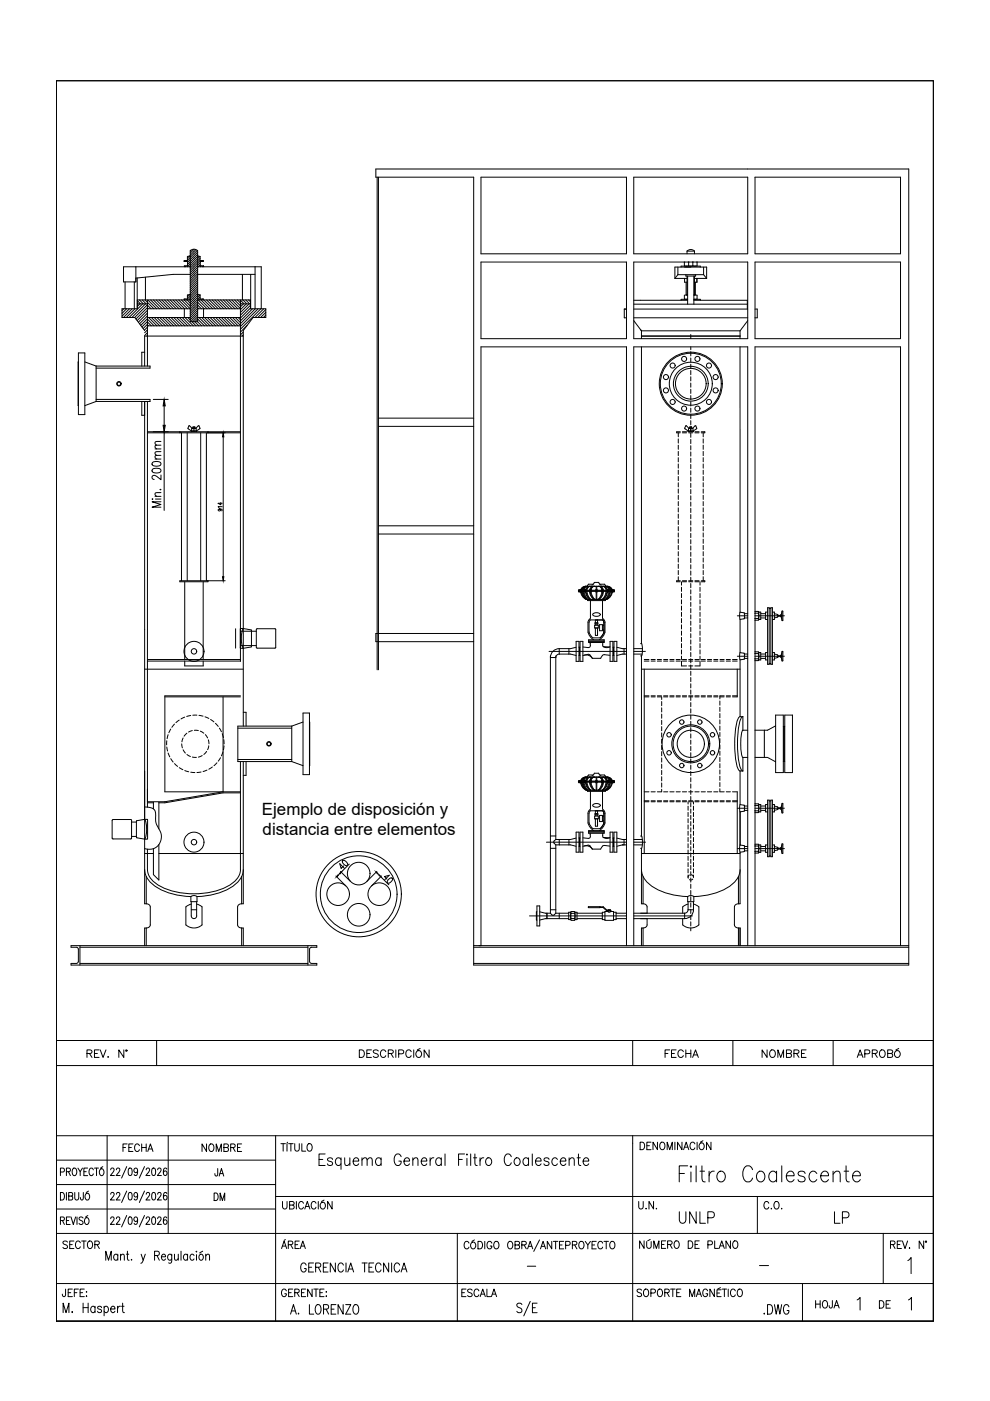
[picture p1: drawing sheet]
<svg xmlns="http://www.w3.org/2000/svg" width="210mm" height="297mm" viewBox="0 0 210 297" stroke-linecap="round" stroke-linejoin="round" font-family="sans-serif">
<defs><g id="words">
<g font-size="3.6">
<text x="55.5" y="172.7">Ejemplo de disposición y</text>
<text x="55.7" y="177">distancia entre elementos</text>
</g>
</g></defs>
<!-- layer: Equipo -->
<g fill="none" stroke="#000" stroke-width=".21">
<path d="M12 17.1h185.9v263h-185.9zM26.5 59.8v5.7M28.5 59.8v5.7M28.8 56.6v3.2h-2.6v-3.2h14.1M29.1 58.9v6.6h-3.2v1.8h2.7M30.8 58.8v4.8M39.2 55.2l-.2 .2M39.5 56.4l-.2 .2M39.7 55.2l-.2 .2M40.1 54.3l-.4 .4M40.2 54.3h.1zM40.2 54.3l-.5 .1v.8h-.7v.2h.8v1h-.7v.2"/>
<path d="M40.3 53.2l.8-.4 .8 .4v15h-1.6zM40.3 58.2h-3.6l-7.9 .8M40.5 53l-.2 .2M41.2 52.8l-.9 .9M41.5 52.9l-1.2 1.2M41.8 53.1l-2.1 2.1M41.9 53.5l-2.1 2.1M41.9 53.9l-2.1 2.2M41.9 58l-1.6 1.6M41.9 58.5l-1.6 1.6M41.9 58.9l-1.6 1.6M41.9 59.4l-1.6 1.6"/>
<path d="M41.9 59.9l-1.6 1.5M41.9 56.7l-1.6 1.5M41.9 57.1l-1.6 1.6M41.9 57.6l-1.6 1.5M41.9 56.6h13.5v8.9M41.9 58.2h12.2M42 54.3h.1M42 54.3l-2.3 2.3M42 54.3l.4 .1M42.4 54.4l-2.2 2.2M42.4 54.8l-2.1 2.1M42.4 55.2l-2.1 2.1"/>
<path d="M42.4 55.2h.7v.2h-.6v1h.7M42.4 54.4v.8M42.5 55.7l-2.2 2.1M42.5 56.1l-.5 .5M42.7 56.4l-.2 .2M42.9 55.2l-.2 .2M43.1 56.4l-.2 .2M43.2 56.4v.2M51.4 58.2v5.4M53.1 58.2v7.3M54.1 56.6v8.9M143.1 59v-2.4h6.7v2.4"/>
<path d="M143.1 59h2.6M143.7 58.2h5.5M143.7 58.2l-.6 .8M143.7 56.6v1.6M144.4 56.6v-.2h4.1v.2M145.1 59v.8h.6M145.2 55.6l-.1 .8h.5h.4l-.1-.8M145.4 58.2v.3h2.1v-.3M145.5 59.8v2.7M145.7 53.2v.6M145.7 58.5v4M145.7 53.2h1.5"/>
<path d="M145.7 53.2l.8-.3 .8 .3M145.8 58.5v6M146 56.4h.9M146.1 55.6h-.1M146.8 55.6h.1M146.9 55.6v.8M147 55.6h-.1M147.1 58.5v6M147.2 53.2v.6M147.2 58.5v4M147.2 59h2.6M147.4 59.8v2.7"/>
<path d="M147.7 55.6l.1 .8h-.9M147.8 59v.8h-.6M149.2 58.2l.6 .8M149.2 56.6v1.6M16.6 74.8h1.4v13.1h-1.4zM16.6 76.7v9.3M18 76.7l2.4 .9M20.4 77.6h11.4v.4h-11.4M20.4 77.6v7.5M26.3 65.5l-.4 .3M26.8 65.5l-.9 .9M27.4 65.5l-1.5 1.5"/>
<path d="M28 65.5l-1.8 1.8M28.6 67.3l2.1 2.8M28.6 65.5l-1.8 1.8M29.1 63.8l.7 .6M29.1 64.3l.1 .1M29.1 63.6h11.2M29.1 64.4h2.2M29.6 63.6l.8 .8M29.7 64.4l-.6 .6M30.2 63.6l.8 .8M30.3 64.4l-2.9 2.9M30.7 74.7h-.6v2.9"/>
<path d="M30.8 63.6l1.8 1.9M30.8 64.4l-2.8 2.9M31.3 63.7v13.9M31.3 64.6l-2.7 2.7M31.3 65.2l-2.5 2.4M31.3 65.8l-2.2 2.2M31.3 66.4l-2 1.9M31.3 67l-1.7 1.7M31.3 67.6l-1.5 1.4M31.3 68.2l-1.2 1.1M31.3 68.8l-1 .9M31.3 69.3l-.7 .7"/>
<path d="M31.3 69.9l-.6 .6M31.3 70.5l-.6 .6M31.3 71.1l-.2 .2M31.3 64.7l.7 .8M31.3 65.3l.1 .2M31.3 67.7l1.4 1.4M31.3 68.3l.8 .8M31.3 68.9l.2 .2M31.3 67.3h9M31.3 69.1h19.7M31.3 63.6l1.9 1.9M31.5 67.3l1.8 1.8"/>
<path d="M31.9 63.6l1.9 1.9M32.1 67.3l1.8 1.8M32.5 63.6l1.9 1.9M32.7 67.3l1.8 1.8M33.1 63.6l1.9 1.9M33.3 67.3l1.8 1.8M33.7 63.6l1.9 1.9M33.9 67.3l1.8 1.8M34.3 63.6l1.9 1.9M34.5 67.3l1.7 1.8M34.9 63.6l1.9 1.9M35.1 67.3l1.7 1.8"/>
<path d="M35.5 63.6l1.9 1.9M35.7 67.3l1.7 1.8M36.1 63.6l1.9 1.9M36.3 67.3l1.7 1.8M36.7 63.6l1.9 1.9M36.8 67.3l1.8 1.8M37.3 63.6l1.8 1.9M37.4 67.3l1.8 1.8M37.9 63.6l1.8 1.9M38 67.3l1.8 1.8M38.5 63.6l1.8 1.9h-9M38.6 67.3l1.8 1.8"/>
<path d="M39.1 63.6l1.2 1.3M39.1 65.5v1.8M39.2 67.3l1.8 1.8M39.3 63.4l-.2 .2M39.7 63.6l.6 .7M40.2 62.5h.1zM40.2 62.5h-.5v.9h-.7v.2M40.2 62.5l-.5 .4M40.7 68.2l.9 .9M41.3 68.2l.9 .9M41.3 68.2l.6-.6 1.5 1.5M41.9 68.2l.9 .9"/>
<path d="M41.9 60.3l-1.6 1.6M41.9 61.2l-2.4 2.4M41.9 61.7l-1.9 1.9M41.9 62.1l-1.6 1.6-.1-.1M41.9 64.9l-1.6 1.5M41.9 65.3l-1.6 1.6M41.9 65.8l-1.6 1.6M41.9 66.2l-1.6 1.6-.5-.5M41.9 66.7l-1.5 1.5M41.9 67.2l-1 1M41.9 63.6h11.2v1.9h3.3v1.8h-2.7l-2.1 2.8v83.9M41.9 64.1l1.4 1.4"/>
<path d="M41.9 64.7l.8 .8M41.9 65.3l.2 .2M41.9 60.8l-1.6 1.5M41.9 64l-1.6 1.5M41.9 64.4l-1.6 1.6M41.9 68.1l-.1 .1M41.9 67.3h9.1M41.9 65.5h9.1M42 62.5h.1M42 62.5h.4M42 63.6l1.9 1.9M42 62.5l-1.7 1.7"/>
<path d="M42.2 67.3l1.7 1.8M42.4 63l-2.1 2.1M42.5 63.4l-.2 .2M42.6 63.6l1.9 1.9M42.8 67.3l1.7 1.8M42.9 63.4l-.2 .2M43.1 63.6v-.2h-.7v-.9l-2.1 2.1M43.2 65.5v1.8M43.2 63.6l1.9 1.9M43.4 67.3l1.7 1.8M43.8 63.6l1.9 1.9M44 67.3l1.7 1.8"/>
<path d="M44.4 63.6l1.9 1.9M44.6 67.3l1.7 1.8M45 63.6l1.9 1.9M45.1 67.3l1.8 1.8M45.6 63.6l1.9 1.9M45.7 67.3l1.8 1.8M46.2 63.6l1.8 1.9M46.3 67.3l1.8 1.8M46.8 63.6l1.8 1.9M46.9 67.3l1.8 1.8M47.4 63.6l1.8 1.9M47.5 67.3l1.8 1.8"/>
<path d="M48 63.6l1.8 1.9M48.1 67.3l1.8 1.8M48.6 63.6l1.8 1.9M48.7 67.3l1.8 1.8M49.1 63.6l1.9 1.8M49.3 67.3l1.7 1.7M49.7 63.6l1.3 1.2M49.9 67.3l1.1 1.1M50.3 63.6l.9 .8M50.5 67.3l.5 .5M50.9 63.6l.8 .8M51 63.7v76.5"/>
<path d="M51 64.4h2.1M51 64.4v.1M51.5 63.6l.8 .8M51.6 70.4l-.6 .6M51.6 71l-.3 .3M51.6 71.3h-20.9v6.3M51.6 64.4l-.6 .7M52.1 63.6l.8 .8M52.2 64.4l-1.2 1.3M52.4 69l-1.4 1.4M52.7 63.6l.4 .4M52.8 64.4l-1.8 1.8"/>
<path d="M53.1 65.3l-2.1 2.1M53.1 64.7l-2.1 2.1M53.5 65.5l-2.5 2.5M54.1 65.5l-3.1 3.1M54.7 65.5l-3.7 3.7M55.3 65.5l-4.3 4.3M55.9 65.5l-1.8 1.8M56.4 65.6l-1.7 1.7M56.4 66.2l-1.1 1.1M56.4 66.8l-.6 .5M132.8 65.5h-.4v1.9h.4M134.4 67.4h24.1"/>
<path d="M134.4 63.7h11.4M134.4 65.5h24.1M134.4 64.5h24.1M134.4 68l1.6 2.1M135.8 69.9l.2 .2M136 70.1v1.7M136 73.5v63M136 71.3h20.9M136 70.1h20.9M145.6 62.5l.2 .1zM145.6 62.5l-.5 .1v.8h.7l-1.4 .1v.2M146.5 70.9v.9"/>
<path d="M146.5 73.5v.6M146.5 74.6v.9M146.5 75.9v.9M146.5 77.2v.9M146.5 78.6v.8M146.5 79.9v.9M147.1 63.7h11.4v1.8M147.1 63.5h1.4v.2M147.1 62.5h.2M147.4 62.5l-.3 .1M147.4 62.5l.4 .1v.8h-.7M156.9 73.5v56.3l.9 .2v1.2l-.9 .1v7.1l.9 .2v1.1l-.9 .2v12.1"/>
<path d="M156.9 71.3v.5M156.9 70.1v1.2M158.5 68l-1.6 2.1M160.1 65.5h.5v1.9h-.5M20.4 84.7h11.4v.4h-11.4M20.4 85.1l-2.4 .9M30.1 85.1v2.9h.6M30.7 85.1v106.5h.3M31.3 85.1v86.1M31.3 91.8h19.7M31.3 91.5h19.7M32.3 99.5l.7-.2a.8 .8 0 0 1 1.1 .6 1.24 1.24 0 0 1-1.9 0z"/>
<path d="M32.3 98.1l.7-.3a.82 .82 0 0 1 1.1 .6 1.24 1.24 0 0 1-1.9 0zM32.5 84.7h3.2M32.9 97.3h1.2M32.9 95.2h1.2M34.1 96.5l-1.1 .1-.1 .4 .3 .3M34.1 95.8h-1.1l-.1 .4 .3 .3M34.1 94.4l-1.1 .1-.1 .3 .3 .4M34.1 93.6l-1.1 .1-.1 .3 .3 .4M34.8 86.1v4.1M34.8 91.5v16.7M38.1 91.5v.3M38.5 91.8v31.3"/>
<path d="M39.7 91.8v31.3M39.9 90.9l.7 .5M40.5 91.5v-.1h1.2v.1M40.6 91.4h.5M40.8 90.9l-.7-.6-.2 .6M40.9 90.6h.4M40.9 90.6v.3M41 90.6v.3M41.1 90.9h.5v.5M41.1 90.9v.5M41.1 90.9h-.5v.5M41.3 90.6v.3"/>
<path d="M41.3 90.6l.1 .3h-.5M41.5 90.9l.7-.6 .2 .5-.8 .6M41.6 91.4h-.5M42.6 91.8v31.3M43.8 91.8v31.3M44.1 91.5v.3M47.3 92.6v29.7M143.8 91.8v.8M143.8 93.1v.8M143.8 94.4v.9M143.8 95.7v.9M143.8 97v.9"/>
<path d="M143.8 98.4v.9M143.8 99.7v.9M144.2 91.5h-.7v.3h.7M144.7 91.8h.9M144.7 91.5h.9M145.9 91.5v-.1h1.1v.1M146 91.4v-.5h.3h.6v.5M146 91.4h.5M146 91.8h.9M146 91.5h.9M146.1 90.9l-.7-.6-.2 .6 .8 .5M146.2 90.6h.5"/>
<path d="M146.2 90.6v.3M146.3 90.6v.3M146.5 91.4h.4M146.5 81.2v.9M146.5 82.5v.9M146.5 83.9v.9M146.5 85.2v.9M146.5 86.5v.9M146.5 87.8v.9M146.5 89.2v.9M146.5 90.5v.9M146.5 91.8v.9"/>
<path d="M146.5 93.2v.9M146.5 94.5v.9M146.5 95.8v.9M146.5 97.2v.8M146.5 98.5v.9M146.5 99.8v.9M146.6 90.6v.3M146.7 90.6v.3h-.5M146.8 90.9l.7-.6 .2 .6-.8 .5M147.3 91.8h.9M147.3 91.5h.9M148.7 91.5h.7v.3h-.7"/>
<path d="M149.1 91.8v.8M149.1 93.1v.8M149.1 94.4v.9M149.1 95.7v.9M149.1 97v.9M149.1 98.4v.9M149.1 99.7v.9M32.2 105.8h.2zM32.9 105.2h1.2M33 105.8h1.1M33.9 103.8h.2zM34.1 106.4h-1.9l1.9 .6-1.9 .5h1.9"/>
<path d="M34.1 104.4l-1.1 .1-.1 .4 .3 .3M34.1 100.7v1l-.9-.7-.6-.2-.4 .3v.3l.5 .2M46.5 107.9l.2 .1a.23 .23 0 0 1-.2 .3 .23 .23 0 0 1-.1-.4h.5l.2 .2-.1 .2M46.8 106.5v.5l-.6-.3h.9M47.1 107.4h-.9l.2 .2M143.8 101v.9M143.8 102.3v.9M143.8 103.7v.9M143.8 105v.9M143.8 106.3v.9M143.8 107.7v.8M143.8 109v.9"/>
<path d="M143.8 110.3v.9M143.8 111.7v.8M143.8 113v.9M143.8 114.3v.9M143.8 115.6v.9M143.8 117v.9M143.8 118.3v.9M143.8 119.6v.9M146.5 101.1v.9M146.5 102.5v.9M146.5 103.8v.9M146.5 105.1v.9"/>
<path d="M146.5 106.4v.9M146.5 107.8v.9M146.5 109.1v.9M146.5 110.4v.9M146.5 111.8v.8M146.5 113.1v.9M146.5 114.4v.9M146.5 115.7v.9M146.5 117.1v.9M146.5 118.4v.9M146.5 119.7v.9M149.1 101v.9"/>
<path d="M149.1 102.3v.9M149.1 103.7v.9M149.1 105v.9M149.1 106.3v.9M149.1 107.7v.8M149.1 109v.9M149.1 110.3v.9M149.1 111.7v.8M149.1 113v.9M149.1 114.3v.9M149.1 115.6v.9M149.1 117v.9"/>
<path d="M149.1 118.3v.9M149.1 119.6v.9M31.3 139.8h19.7M39.2 123.3v16.5M43.1 123.3v16.5M44.1 123.1v.2h-6v-.2h9.6M49.9 133.3v4.1M51 136.9h3.3M51 133.8h3.3M51.6 133.3l-.6 .1-.1 4 .7 .1M51.6 133.3l1.6 .2M51.6 133.3a5.5 5.5 0 0 0 0 4.1"/>
<path d="M53.2 133.5l.1 3.6-1.7 .4M54.4 133.3h4v4.1h-4zM116.4 138.1h16.4M116.7 139.1v54.5M117.8 139.1v38.9M118.6 138.7h2.4l1.1 .3M118.6 137.5v1.2M118.6 137.5a1.88 1.88 0 0 0-1.9 1.9h1.1a.74 .74 0 0 1 .8-.7M120.6 137.5v1.2M122.1 136h.7v4.2h-.7zM122.1 137.2l-1.1 .3h-2.4M122.6 125.1h7.7v.3h-7.7z"/>
<path d="M122.6 125.3h7.7M122.7 125.4v.1h.3v-.1M122.7 125.1v-.1h.3v.1M122.8 137.2h.2M122.8 139h.2M122.9 137.2v1.8M123 136h.6v4.2h-.6zM123.1 125.4a2.17 2.17 0 0 0 1.1 1.7h4.5a2.15 2.15 0 0 0 1.2-1.7M123.1 125.4v.1h.3M123.2 125.5l.5 1.1 .7 .5M123.4 125h-.3v.1M123.4 125v.1"/>
<path d="M123.4 125.4v.1M123.4 125.5l.4 1.1 .6 .5M123.5 125.4a1.95 1.95 0 0 0 1 1.7M123.6 139l1.2-.3 .8 .9M123.7 125.4a1.95 1.95 0 0 0 .9 1.7l-.6-.9-.2-.7M123.8 125h.3v.1M123.8 125v.1M123.8 125.4v.1M123.8 125l.2-.4 .5-.3-.7 .2-.3 .6M123.9 138.9a1.55 1.55 0 0 1 1.7 .7M124 124.3h4.9M124.1 125.4v.1h-.3"/>
<path d="M124.1 125.4a1.95 1.95 0 0 0 1 1.7M124.2 125.1l.3-.6 .6-.2a.89 .89 0 0 0-.7 .8M124.2 124.3l-.5 .3-.3 .4M124.2 124.3a1.09 1.09 0 0 0-1.1 .8M124.4 124.3a1.08 1.08 0 0 0-1.2 .7M124.5 125.4l.1 .7 .6 1a1.94 1.94 0 0 1-.9-1.7M124.6 127.1v.2h3.8v-.2M124.6 124.3l-.6 .2-.3 .6M124.8 135.6h3.3v.3h-3.3zM124.8 136h3.3v.2h-3.3zM124.9 134l.3 .7 .5 .5h1.5l.5-.5 .4-.7M124.9 134v-2l.3-.6h2.6l.2 .6v2"/>
<path d="M125 125.4a1.95 1.95 0 0 0 1 1.7M125.1 125.4v.1h.3v-.1M125.1 125.1v-.1h.3v.1M125.1 136.2l.1 .6a.41 .41 0 0 1-.5 .5l-1.1-.1M125.2 127.3v3.7l-.5 .7v2.3l.3 .8 .9 .8M125.2 124.3l-.6 .2-.3 .6M125.3 125.5l.4 1 .4 .6-.8-.9-.1-.7M125.5 124.1l.5-.6h.9l.6 .6M125.7 130.1l.5-.2h.6l.5 .4a1.04 1.04 0 0 1-1.6 0zM125.8 123.9h-1l-.2 .4h3.8l-.2-.4h-1.1M126 124.3l-.5 .3-.2 .4M126 124.3l-.7 .2-.3 .6"/>
<path d="M126.1 132.6h.8v.5h-.8zM126.1 124.3a.89 .89 0 0 0-.9 .7M126.1 132.1h.7v.2h-.7zM126.2 133.1v1.6h.5v-1.6M126.2 131.4v.7M126.3 132.3v.3M126.3 125.4v.1h.3v-.1M126.3 125.1v-.1l.3 .1M126.4 124.3v.7M126.4 125.5v1.6M126.5 124.3v.7M126.5 125.5v1.6"/>
<path d="M126.6 132.3v.3M126.7 131.4v.7M126.8 124.3a.89 .89 0 0 1 1 .7M127.1 132.4h.6v1.3h-.6zM127.6 125.4v.1h.2M127.6 125l-.2-.4-.4-.3 .6 .2 .3 .6M127.6 125.5l-.2 .7-.5 .9 .7-.9 .2-.7M127.7 124.3l.7 .2 .3 .6M127.7 133.5l.3 .2M127.7 127.3v3.7l.5 .7 .1 2.3-.4 .8-.8 .8M127.8 136.7v.2a1.06 1.06 0 0 0 1.4 .3M127.8 136.2v.5"/>
<path d="M127.8 125v.1M127.8 125.4v.1M127.8 125h-.2v.1M127.9 137.1l1.3 .1M127.9 125.4a1.95 1.95 0 0 1-.9 1.7M128 132.5l-.3 .2M128.3 124.3l.7 .2 .3 .6M128.5 125.4l-.2 .7-.6 1a1.94 1.94 0 0 0 1-1.7M128.6 124.3a1.08 1.08 0 0 1 1.1 .7M128.7 124.3a1.09 1.09 0 0 1 1.2 .8M128.7 124.3l.5 .3 .4 .4M128.8 125.1l-.3-.6-.7-.2a.89 .89 0 0 1 .7 .8"/>
<path d="M128.8 125.4a1.95 1.95 0 0 1-1 1.7M128.8 125.4v.1h.3M129.1 125h-.3v.1M129.1 125v.1M129.1 125.4v.1M129.1 125l-.2-.4-.4-.3 .6 .2 .3 .6M129.3 125.4a1.95 1.95 0 0 1-1 1.7l.6-.9 .2-.7M129.3 138.9l-1.4-.1-.5 .8h-1.8M129.3 136h.6v4.2h-.6zM129.3 137.1l-.1 .1M129.4 125.4a1.95 1.95 0 0 1-.9 1.7M129.6 125.4v.1h.2v-.1"/>
<path d="M129.6 125h.2v.1M129.6 125v.1M129.7 125.5l-.5 1.1-.6 .5M129.9 125.4v.1h.3v-.1M129.9 125.1v-.1h.3v.1M129.9 137.2h.3M129.9 139h.3M130.1 137.2v1.8M130.2 136h.6v4.2h-.6zM130.8 137.2l1.2 .3h.8M132.3 137.5v1.2M132.8 138.7h-.8l-1.2 .3"/>
<path d="M134.4 138.1h2.4M134.4 137.5h1.8M134.4 138.7h1.7M135.8 139.1h.2M135.8 136.5h.2M136 139.1v38.2M136 136.4a4.2 4.2 0 0 1 0 2.7M136.6 139.8h1M138 139.8h.9M139.4 139.8h.9M140.7 139.8h.9M142 139.8h.9"/>
<path d="M143.4 139.8h.8M143.8 121v.8M143.8 122.3v.8M144.2 123.1h-.7v.2h.7M144.5 123.3v.8M144.5 124.5v.9M144.5 125.8v.9M144.5 127.2v.8M144.5 128.5v.9M144.5 129.8v.9M144.5 131.1v.9M144.5 132.5v.9"/>
<path d="M144.5 133.8v.9M144.5 135.1v.9M144.5 136.5v.8M144.5 137.8v.9M144.5 139.1v.7M144.7 139.8h.9M144.7 123.3h.9M144.7 123.1h.9M146 139.8h.9M146 123.3h.9M146 123.1h.9M146.5 121.1v.8"/>
<path d="M146.5 122.4v.9M146.5 123.7v.9M146.5 125v.9M146.5 126.4v.9M146.5 127.7v.9M146.5 129v.9M146.5 130.4v.8M146.5 131.7v.9M146.5 133v.9M146.5 134.3v.9M146.5 135.7v.9M146.5 137v.9"/>
<path d="M146.5 138.3v.9M146.5 139.7v.8M147.3 139.8h.9M147.3 123.3h.9M147.3 123.1h.9M148.4 123.3v.8M148.4 124.5v.9M148.4 125.8v.9M148.4 127.2v.8M148.4 128.5v.9M148.4 129.8v.9M148.4 131.1v.9"/>
<path d="M148.4 132.5v.9M148.4 133.8v.9M148.4 135.1v.9M148.4 136.5v.8M148.4 137.8v.9M148.4 139.1v.7M148.7 139.8h.8M148.7 123.1h.7v.2h-.7M149.1 121v.8M149.1 122.3v.8M150 139.8h.9M151.3 139.8h.9"/>
<path d="M152.7 139.8h.8M154 139.8h.9M155.3 139.8h1M156.3 139.1h2.2M156.3 130.6h2.2M156.9 129.8l-.1 .9 .1 .6M156.9 138.4l-.1 .9 .1 .6M157.8 139.6h.7M157.8 138.7h.7M157.8 131h.7M157.8 130.1h.7M160.1 139.1h6.2"/>
<path d="M160.1 130.6h6.2M160.1 138.6h.1M160.1 131.5h.1M160.1 139.7h.1M160.1 138.2h.7l.1 .2-.1 .2M160.1 129.6h.7l.1 .2-.1 .2M160.1 138.6h.7M160.1 139.7h.7M160.1 131.1h.7M160.1 130h.7M160.1 138.2h.1M160.1 131.1h.1"/>
<path d="M160.1 130h.1M160.1 129.6h.1M160.8 138.6l.1 .5-.1 .6M160.8 139.7l.1 .2-.1 .2h-.7M160.8 131.1l.1 .2-.1 .2h-.7M160.8 130l.1 .6-.1 .5M160.9 129.8h.4v1.5h-.4zM160.9 138.4h.4v1.5h-.4zM161.3 139.6h1M161.3 138.7h1M161.3 131h1M161.3 130.1h1"/>
<path d="M162.7 128.8h.4v12.1h-.4zM162.7 129.8h-.4v1.5h.4M162.7 138.4h-.4v1.5h.4M163.1 129h.3M163.4 128.8h.4v12.1h-.4zM163.8 129.8h.4v1.5h-.4M163.8 138.4h.4v1.5h-.4M164.2 138.7l.7 .3M164.2 130.1l.7 .2v.4M164.9 139v.4l-.7 .2M164.9 130.7l-.7 .3M164.9 139.2h.6"/>
<path d="M164.9 139.1h.6M164.9 130.5h.6M164.9 130.6h.6M165.6 130.4v.4M165.6 138.9v.4M165.6 139.3l.2 .6M165.6 130.8l.2 .5M165.8 138.4l-.2 .5M165.8 129.8l-.2 .6M165.8 138.1l.2 .1-.1 2zM165.8 129.5l.2 .1-.1 2zM30.7 141.9h20.9"/>
<path d="M31.3 140.2h19.7M35 147.8h16M35.4 157.1l-.1 .8M35.4 158.4l.1 .8M35.6 155.8l-.2 .8M35.7 159.7l.3 .8M36.2 154.6l-.4 .8M37 153.5l-.6 .7M38 152.7l-.7 .5M38.5 157.7l.2 .9M38.8 156.5l-.2 .8M38.8 159l.5 .7"/>
<path d="M39.2 152l-.8 .4M39.2 140.2v1h3.9v-1M39.6 155.5l-.6 .6M39.6 160l.8 .4M40.4 151.7l-.8 .2M40.8 154.9l-.8 .3M41.2 154.8l.9 .1M41.7 151.6h-.8M42.2 151.7l.8 .1M42.5 155l.7 .5M43.5 152l.8 .3M43.5 155.8l.5 .7"/>
<path d="M43.8 159.3l-.6 .7M44.2 156.9l.1 .8M44.3 158.1l-.3 .8M44.6 152.5l.8 .6M45.7 153.4l.6 .6M46.5 154.4l.4 .7M47.1 155.6l.3 .8M47.3 159.4l-.3 .9M47.3 147.8v20.1l-12.3 2.1h-3.7M47.5 156.8v.9M47.5 158.1l-.1 .9M50.4 154.4h11.5"/>
<path d="M51 147.5h-16v20.4h16M51.6 151h.6v3M61.9 154h-11.5v7.5h11.5M61.9 154v7.5M64.2 151.2h1.4v13h-1.4zM64.2 153.1l-2.3 .9M65.6 153.1v9.2M136 141.9h20.9M136.6 147.5h1M136.6 140.2h1M136.6 147.8h1M136.6 141.9v39.1"/>
<path d="M138 147.5h.9M138 140.2h.9M138 147.8h.9M139.4 147.5h.9M139.4 140.2h.9M139.4 147.8h.9M140.3 147.8v.5M140.3 148.7v.9M140.3 150.1v.9M140.3 151.4v.9M140.3 152.7v.9M140.3 154.1v.8"/>
<path d="M140.3 155.4v.9M140.3 156.7v.9M140.3 158v.9M140.3 159.4v.8M140.7 147.5h.9M140.7 140.2h.9M140.7 147.8h.9M142 147.5h.9M142 140.2h.9M142 147.8h.9M143.4 147.5h.8M143.4 140.2h.8"/>
<path d="M143.4 147.8h.8M144.5 140.2v1h1.1M144.7 147.5h.9M144.7 140.2h.9M144.7 147.8h.9M146 147.5h.9M146 140.2h.9M146 141.2h.9M146 147.8h.9M146.5 141v.9M146.5 142.3v.9M146.5 143.6v.9"/>
<path d="M146.5 145v.9M146.5 146.3v.9M146.5 147.6v.9M146.5 149v.8M146.5 150.3v.9M146.5 151.6v.9M146.5 152.9v.9M146.5 154.3v.8M146.5 155.6v.9M146.5 156.9v.9M146.5 158.2v.9M146.5 159.6v.9"/>
<path d="M147.3 147.5h.9M147.3 140.2h.9M147.3 147.8h.9M148.4 140.2v1h-1.1M148.7 147.5h.8M148.7 140.2h.8M148.7 147.8h.8M150 147.5h.9M150 140.2h.9M150 147.8h.9M151.3 147.5h.9M151.3 140.2h.9"/>
<path d="M151.3 147.8h.9M152.6 147.5v.7M152.6 148.6v.9M152.6 150v.8M152.6 151.3v.9M152.6 152.6v.9M152.6 153.9v.9M152.6 155.3v.9M152.6 156.6v.9M152.6 157.9v.9M152.6 159.3v.8M152.7 147.5h.8"/>
<path d="M152.7 140.2h.8M152.7 147.8h.8M154 147.5h.9M154 140.2h.9M154 147.8h.9M155.3 147.5h1M155.3 140.2h1M156.3 141.9v5.9h-1M156.9 152h.6M156.9 151.9a1.98 1.98 0 0 0-.8 1.7 21.4 21.4 0 0 0 .4 9.4l.4 .5M157.5 154.8h1M157.5 152v2.8"/>
<path d="M157.5 151.9a1.98 1.98 0 0 0-.8 1.7 21.4 21.4 0 0 0 .4 9.4l.4 .5M157.5 154.8a8.6 8.6 0 0 0-.3 4.9l.3 .9M160.1 140.1h.1M162.1 154.8v5.8M163.1 140.7h.3M164.5 151.6h1.6v12.2h-1.6zM164.5 153.9l-1.8 .9h-2.6M166.1 154h.1v7.4h-.1M166.4 151.6h1.6v12.2h-1.6zM166.4 154h-.1v7.4h.1M23.8 173.8h4.1v4h-4.1zM27.9 177.3h1"/>
<path d="M27.9 174.3h1M30.7 173.7l-1.8 .4 .1 3.5 1.7 .3M30.7 173.7l.6 .1v4l-.6 .1M30.7 171.1h.5a1.55 1.55 0 0 1 1.8 1.9 4.7 4.7 0 0 0 1.1 3.5 2.64 2.64 0 0 1-.6 2.8 2.64 2.64 0 0 1-2.8 .6M30.7 173.7a5.5 5.5 0 0 1 0 4.2M31.3 170.2h1.2M32.5 170.1v1.4M33.7 179.1v7.5l-1.2-1.2v-5.5M33.7 170.1v5.6M36.2 160.9l.5 .7M37 161.9l.7 .6M38 162.8l.8 .4"/>
<path d="M39.2 163.4l.8 .2M40.4 163.7l.9 .1M40.8 160.5l.8 .1M42.6 163.7l-.8 .1M42.9 160.2l-.8 .3M43.9 163.3l-.8 .3M45 162.6l-.7 .5M46 161.7l-.6 .6M46.8 160.7l-.5 .7M50.4 161h11.5M51 161.5v22.9a4.8 4.8 0 0 1-3.4 3.8 16.9 16.9 0 0 1-13.9-.5 4.4 4.4 0 0 1-2.4-3.3v-4.4M51 168.1h-3.7l-12.3 2.1h-1.3"/>
<path d="M51.6 161.5v30.1h-.4M52.2 161.5v2.9h-.6M61.9 161.5l2.3 .8M115.9 178.6h16.9M116.7 179.9h1.1M116.7 177.2h1.1M117.8 178l-.4 .5 .4 .6M117.8 179.1h3.2l1.1 .3M117.8 179.1v14.5M118.6 178v1.1M120.6 178v1.1M122.1 176.4h.7v4.3h-.7z"/>
<path d="M122.1 177.7l-1.1 .3h-3.2M122.6 165.6h7.7v.2h-7.7zM122.6 165.7h7.7M122.7 165.6v-.1h.3v.1M122.7 165.8v.2h.3v-.2M122.8 177.7h.2M122.8 179.4h.2M122.9 177.7v1.7M123 176.4h.6v4.3h-.6zM123.1 165.8a2.2 2.2 0 0 0 1.1 1.7h4.5a2.15 2.15 0 0 0 1.2-1.7M123.1 165.8v.2h.3M123.2 165.9l.5 1.1 .7 .5"/>
<path d="M123.4 165.5h-.3v.1M123.4 165.5v.1M123.4 165.8v.2M123.4 165.9l.4 1.1 .6 .5M123.5 165.8a1.95 1.95 0 0 0 1 1.7M123.6 179.4l1.2-.2 .8 .8M123.7 165.8a1.95 1.95 0 0 0 .9 1.7l-.4-.5-.4-1M123.8 165.5v.1M123.8 165.8v.2M123.8 165.5h.3v.1M123.9 179.4a1.55 1.55 0 0 1 1.7 .6M124 164.8h4.9"/>
<path d="M124.1 165.8v.2h-.3M124.1 165.8a1.95 1.95 0 0 0 1 1.7M124.2 164.8l-.5 .2-.3 .5M124.2 164.8a1.09 1.09 0 0 0-1.1 .8M124.3 165.8a1.95 1.95 0 0 0 .9 1.7l-.4-.6-.3-1.1M124.4 164.8a1.08 1.08 0 0 0-1.2 .7M124.5 164.8l-.5 .2-.2 .5M124.5 164.8l-.7 .2-.3 .6M124.6 167.5v.3h3.8v-.3M124.6 164.8l-.6 .2-.3 .6M124.8 176.1h3.3v.2h-3.3zM124.8 176.4h3.3v.3h-3.3z"/>
<path d="M124.9 174.4l.3 .7 .5 .6h1.5l.5-.6 .4-.7M124.9 172.5v2M124.9 172.4l.3-.5h2.6l.2 .5M125 165.8a1.95 1.95 0 0 0 1 1.7M125.1 164.8a.88 .88 0 0 0-.7 .8M125.1 164.8l-.6 .2-.3 .6M125.1 165.6v-.1h.3v.1M125.1 165.8v.2h.3v-.2M125.1 176.7l.1 .5a.42 .42 0 0 1-.5 .6l-1.1-.2M125.2 165.9l.1 .8 .8 .8-.4-.5-.4-1M125.2 167.8v3.6l-.5 .8v2.3l.3 .7 .9 .9M125.2 164.8l-.6 .2-.3 .6"/>
<path d="M125.5 164.5l.5-.6h.9l.6 .6M125.7 170.6l.5-.2h.6l.5 .4a1.04 1.04 0 0 1-1.6 0zM125.8 164.3h-1l-.2 .5h3.8l-.2-.5h-1.1M126 164.8l-.5 .2-.2 .5M126 164.8l-.7 .2-.3 .6M126.1 173h.8v.6h-.8zM126.1 164.8a.89 .89 0 0 0-.9 .7M126.1 172.5h.7v.2h-.7zM126.2 173.6v1.6h.5v-1.6M126.2 171.9v.6M126.3 172.7v.3M126.3 165.6v-.1h.3v.1"/>
<path d="M126.3 165.8v.2l.3-.2M126.4 164.8v.7M126.4 166v1.5M126.5 164.8v.7M126.5 166v1.5M126.6 172.7v.3M126.7 171.9v.6M126.8 164.8a.89 .89 0 0 1 1 .7M127 164.8l.6 .2 .3 .6M127 164.8l.4 .2 .2 .5M127.1 172.9h.6v1.3h-.6zM127.6 165.8v.2h.2"/>
<path d="M127.7 164.8l.7 .2 .3 .6M127.7 173.9l.3 .2M127.7 167.8v3.6l.5 .8 .1 2.3-.4 .7-.8 .9M127.8 165.9l-.2 .8-.7 .8 .5-.8 .2-.7M127.8 176.7l.1 .9M127.8 165.5v.1M127.8 165.8v.2M127.8 165.5h-.2v.1M127.8 164.8l.7 .2 .3 .6M127.8 164.8a.88 .88 0 0 1 .7 .8M127.9 177.6h1.3M127.9 177.5a1.26 1.26 0 0 0 1.3 .1"/>
<path d="M127.9 165.8a1.95 1.95 0 0 1-.9 1.7M128 172.5v2M128 172.9l-.3 .2M128.3 164.8l.7 .2 .3 .6M128.5 164.8l.6 .2 .3 .6M128.5 164.8l.4 .2 .2 .5M128.6 164.8a1.08 1.08 0 0 1 1.1 .7M128.7 165.8a1.95 1.95 0 0 1-1 1.7l.5-.6 .3-1.1M128.7 164.8a1.09 1.09 0 0 1 1.2 .8M128.7 164.8l.5 .2 .4 .5M128.8 165.8a1.95 1.95 0 0 1-1 1.7M128.8 165.8v.2h.3"/>
<path d="M129.1 165.5h-.3v.1M129.1 165.5v.1M129.1 165.8v.2M129.3 165.8a1.95 1.95 0 0 1-1 1.7l.5-.5 .3-1M129.3 179.4l-1.4-.1-.5 .7h-1.8M129.3 176.4h.6v4.3h-.6zM129.3 177.6h-.1M129.4 165.8a1.95 1.95 0 0 1-.9 1.7M129.6 165.5h.2v.1M129.6 165.8v.2h.2v-.2M129.6 165.5v.1M129.7 165.9l-.5 1.1-.6 .5"/>
<path d="M129.9 165.6v-.1h.3v.1M129.9 165.8v.2h.3v-.2M129.9 177.7h.3M129.9 179.4h.3M130.1 177.7v1.7M130.2 176.4h.6v4.3h-.6zM130.8 177.7l1.2 .3h.8M132.3 178v1.1M132.8 179.1h-.8l-1.2 .3M134.4 178.6h2.5M134.4 178h1.8M134.4 179.1h1.8"/>
<path d="M135.8 179.9h.2M135.8 177.3h.2M136 179.9v11.7h.3M136 177.2a4.2 4.2 0 0 1 0 2.7M136.6 167.9h1M136.6 170h1M136.6 169.8h1M138 167.9h.9M138 170h.9M138 169.8h.9M139.4 167.9h.9M139.4 170h.9"/>
<path d="M139.4 169.8h.9M140.3 160.7v.9M140.3 162v.9M140.3 163.4v.8M140.3 164.7v.9M140.3 166v.9M140.3 167.3v.6M140.7 167.9h.9M140.7 170h.9M140.7 169.8h.9M142 167.9h.9M142 170h.9"/>
<path d="M142 169.8h.9M143.4 167.9h.8M143.4 170h.8M143.4 169.8h.8M144.7 167.9h.9M144.7 170h.9M144.7 169.8h.9M145.9 170v.5M145.9 170.9v.9M145.9 172.2v.9M145.9 173.6v.9M145.9 174.9v.9"/>
<path d="M145.9 176.2v.9M145.9 177.6v.8M145.9 178.9v.9M146 167.9h.9M146 170h.9M146 169.8h.9M146.5 160.9v.9M146.5 162.2v.9M146.5 163.6v.9M146.5 164.9v.9M146.5 166.2v.9M146.5 167.6v.8"/>
<path d="M146.5 168.9v.9M146.5 170.2v.9M146.5 171.5v.9M146.5 172.9v.8M146.5 174.2v.9M146.5 175.5v.9M146.5 176.8v.9M146.5 178.2v.9M146.5 179.5v.9M147 170v.5M147 170.9v.9M147 172.2v.9"/>
<path d="M147 173.6v.9M147 174.9v.9M147 176.2v.9M147 177.6v.8M147 178.9v.9M147.3 167.9h.9M147.3 170h.9M147.3 169.8h.9M148.7 167.9h.8M148.7 170h.8M148.7 169.8h.8M150 167.9h.9"/>
<path d="M150 170h.9M150 169.8h.9M151.3 167.9h.9M151.3 170h.9M151.3 169.8h.9M152.6 160.6v.9M152.6 161.9v.9M152.6 163.2v.9M152.6 164.6v.9M152.6 165.9v.9M152.6 167.2v.7M152.7 167.9h.8"/>
<path d="M152.7 170h.8M152.7 169.8h.8M154 167.9h.9M154 170h.9M154 169.8h.9M155.3 167.9h1v13.1M155.3 170h1M155.3 169.8h1M156.3 179.9h2.2M156.3 171.4h2.2M156.9 163.5v7.1l.9 .2v1.2l-.9 .1v7.1l.9 .1v1.3M156.9 163.5h.6"/>
<path d="M156.9 170.6l-.1 .9 .1 .6M156.9 179.2l-.1 .9 .1 .6M157.5 160.6h1M157.5 160.6v2.9M157.8 179.5h.7M157.8 171.8h.7M157.8 170.9h.7M160.1 160.6h2.6l1.8 .9M160.1 179.9h6.2M160.1 171.4h6.2M160.1 179.4h.1M160.1 172.3h.1"/>
<path d="M160.1 179h.7l.1 .2-.1 .2M160.1 170.4h.7l.1 .2-.1 .2M160.1 171.9h.7M160.1 179.4h.7M160.1 170.8h.7M160.1 179h.1M160.1 171.9h.1M160.1 170.8h.1M160.1 170.4h.1M160.8 179.4l.1 .5-.1 .6M160.8 171.9l.1 .2-.1 .2h-.7M160.8 170.8l.1 .6-.1 .5"/>
<path d="M160.9 179.2h.4v1.5h-.4zM160.9 170.6h.4v1.5h-.4zM161.3 179.5h1M161.3 171.8h1M161.3 170.9h1M162.7 179.2h-.4v1.5h.4M162.7 169.6h.4v12h-.4zM162.7 170.6h-.4v1.5h.4M163.1 169.8h.3M163.4 169.6h.4v12h-.4zM163.8 179.2h.4v1.5h-.4M163.8 170.6h.4v1.5h-.4"/>
<path d="M164.2 179.5l.7 .2v.5l-.7 .2M164.2 170.9l.7 .3v.4l-.7 .2M164.9 179.8h.6M164.9 171.3h.6M164.9 171.4h.6M165.6 179.7v.4M165.6 171.2v.3M165.6 171.5l.2 .6M165.8 179.2l-.2 .5M165.8 170.6l-.2 .6M165.8 178.9l.2 .1-.1 2zM165.8 170.3l.2 .1-.1 2z"/>
<path d="M30.7 181h1.8M30.7 184.4a4.8 4.8 0 0 0 2.8 3.9 15 15 0 0 0 7 1.8 1.11 1.11 0 0 1 1.3 0M31 196.8h-.3v3.7M31 185.8v5.8M31 196.8v3.7M31 191.6a.77 .77 0 0 1 .9 .7v3.8a.77 .77 0 0 1-.9 .7M33.7 181h17.9M39.4 192.3v3.8M40.5 190.1v1.1h1.3v-1.1M40.6 194.2a.58 .58 0 0 0 .5 .6 .58 .58 0 0 0 .6-.6M40.6 191.2v3M40.6 192.9h1.1"/>
<path d="M40.6 191.7l-1.2 .6M41.7 191.2v3M41.7 191.7l1.1 .6v3.8a2.58 2.58 0 0 1-3.4 0M50.4 192.3v3.8M50.4 196.1a.77 .77 0 0 0 .8 .7M51.2 196.8h.4v3.7M51.2 185.8v5.8M51.2 196.8v3.7M51.2 191.6a.77 .77 0 0 0-.8 .7M51.6 184.4a4.8 4.8 0 0 1-2.9 3.9 15.1 15.1 0 0 1-6.9 1.8M71.2 185.7l2.1 2.1M72 185.2l-.3 .4"/>
<path d="M72.2 184.8l2.1 2M72.7 182.5a.82 .82 0 0 1 .9 1h-.4l-.4-.3-.2-.5zM72.9 183.6l-.6 .5-.3-1 1 1M74 183.2l-1.7 1.7M79.9 184.7l-2.1 2.1M80.1 185.2l.3 .4M80.7 185.9l1.7 1.7M80.9 185.7l-2.1 2.1M82.1 186.4l-.6-.5 1-.3-.9 .9M82.3 186.5l.7-.4 .3 .3-.4 .6-.5 .3-.3-.3zM112.3 194.2h20.5M113.8 193.3h-.1v1.8h.1"/>
<path d="M113.8 192.1h.6v4.2h-.6zM114.4 193.3l1.2 .3h1.1M116 193.6v1.2M116.7 193.6l.5 .5 .6-.5M116.7 192.9h1.1M117.8 193.6h2.8M118.6 193.6v1.2M120.6 193.4h.4v1.6h-.4zM120.6 194.8h-5l-1.2 .3M121.1 193.6h.7M121.1 194.8h.7M121.1 193.6l-.1-.2 .1-.1h.7l.1 .1-.1 .2"/>
<path d="M121.1 193.6l-.1 .6 .1 .5M121.1 194.8l-.1 .1 .1 .2h.7l.1-.2-.1-.1M121.8 193.6l.1 .6-.1 .5M121.9 193.4h.4v1.6h-.4zM122.3 193.6h5.4M122.3 194.8h5.4M127.2 192.4h.6M127.2 192.2v.2h-2.4M127.8 192.4h.1M127.9 192.3l-3.1-.1v.2M127.9 192.4l.8 .7M127.9 192.3h.1"/>
<path d="M127.9 192.3l.8 .7M128.3 193.4h-.6v1.6h.6M128.7 193.1v.1M128.7 193h.1M128.8 193h.7v.2h-.8M128.9 193h.1M128.9 193.2l.3 .2 .2-.2M128.9 193.3h-.6v1.8h1.8v-1.8h-.7M129 193v-.1h.4v.1M129.5 193h.1M130.1 193.4h.5v1.6h-.5M130.6 193.6h2.2"/>
<path d="M130.6 194.8h2.2M134.4 194.2h12.4M134.4 193.6h10.8M136 181h20.9M136 184.4a4.8 4.8 0 0 0 2.8 3.9 15.1 15.1 0 0 0 7 1.8M136.3 196.8h-.3v3.7M136.3 185.8v5.8M136.3 196.8v3.7M136.3 191.6a.77 .77 0 0 1 .9 .7v1.3M137.2 194.8v1.3a.77 .77 0 0 1-.9 .7M145.2 193.6v1.2h-10.8M145.8 190.1v1.1h1.3v-1.1"/>
<path d="M145.8 190.1a1.11 1.11 0 0 1 1.3 0M145.9 192.9a.72 .72 0 0 1-.7 .7M145.9 192.9h1.1M145.9 180.2v.9M145.9 181.5v.9M145.9 182.9v.9M145.9 184.2v.9M145.9 185.5v.5M145.9 191.2v1.7M145.9 191.7l-1.1 .6-.1 1.3M146.2 185.5l-.3 .4v.3M146.5 180.8v.9"/>
<path d="M146.5 182.2v.8M146.5 183.5v.9M146.5 184.8v.9M146.5 186.1v.9M146.5 187.5v.9M146.5 188.8v.9M146.5 190.1v.9M146.5 191.5v.8M146.5 192.8v.9M146.5 194.1v.9M146.5 195.4v.9M146.5 196.8v.6"/>
<path d="M146.6 185.4l.3 .2 .1 .4v-.5M146.9 186.4l-.3 .2-.4-.1M147 180.2v.9M147 181.5v.9M147 182.9v.9M147 184.2v.9M147 191.2v1.7M147 191.7l1.2 .6v3.8a2.58 2.58 0 0 1-3.4 0l-.1-1.3M147 192.9a1.88 1.88 0 0 1-1.8 1.9M156.6 196.8h.3v3.7M156.6 185.8v5.8M156.6 196.8v3.7"/>
<path d="M156.6 191.6a.77 .77 0 0 0-.9 .7v3.8a.79 .79 0 0 0 .9 .7M156.9 184.4a4.8 4.8 0 0 1-2.8 3.9 15.1 15.1 0 0 1-7 1.8M157.8 180.6l-.9 .1v10.9h-.3M157.8 180.4h.7M160.1 180.9h.1M160.1 180.5h.1M160.1 180.5h.7M160.8 180.5l.1 .2-.1 .2h-.7M161.3 180.4h1M163.1 181.5h.3M164.9 180h.6M165.6 180.1l.2 .6"/>
<path d="M16.2 204.3h-1.1v.3h52.1v-.3h-1.2M16.2 204.3l.4-.4v-2.9l-.4-.2h-1.1v-.3h52.1v.3h-1.2l-.3 .2-.1 2.9 .5 .4M17 200.5v4.1M17 200.8h48.3M17 204.3h48.3M65.3 200.5v4.1M100.4 200.8h92.3M100.4 204.3h92.3M100.4 200.5v4.1h92.3M101.5 200.5h91.2"/>
<circle cx="141.2" cy="79.9" r=".53"/>
<circle cx="142.6" cy="77.5" r=".53"/>
<circle cx="145" cy="76.1" r=".53"/>
<circle cx="147.9" cy="76.1" r=".53"/>
<circle cx="150.3" cy="77.5" r=".53"/>
<circle cx="151.7" cy="79.9" r=".53"/>
<circle cx="25.2" cy="81.4" r=".47"/>
<circle cx="25.2" cy="81.4" r=".36"/>
<circle cx="141.2" cy="82.8" r=".53"/>
<circle cx="142.6" cy="85.2" r=".53"/>
<circle cx="145" cy="86.6" r=".53"/>
<circle cx="146.5" cy="81.4" r="6.7"/>
<circle cx="146.5" cy="81.4" r="6.5"/>
<circle cx="146.5" cy="81.4" r="4.6"/>
<circle cx="146.5" cy="81.4" r="3.7"/>
<circle cx="146.5" cy="81.4" r="3.3"/>
<circle cx="147.9" cy="86.6" r=".53"/>
<circle cx="150.3" cy="85.2" r=".53"/>
<circle cx="151.7" cy="82.8" r=".53"/>
<circle cx="41.1" cy="138.1" r="2.12"/>
<circle cx="41.1" cy="138.1" r=".58"/>
<circle cx="57" cy="157.7" r=".36"/>
<circle cx="57" cy="157.7" r=".47"/>
<circle cx="141.9" cy="155.8" r=".47"/>
<circle cx="141.9" cy="159.6" r=".47"/>
<circle cx="144.5" cy="153.1" r=".47"/>
<circle cx="146.5" cy="157.7" r="6.1"/>
<circle cx="146.5" cy="157.7" r="4"/>
<circle cx="146.5" cy="157.7" r="3.8"/>
<circle cx="146.5" cy="157.7" r="2.88"/>
<circle cx="148.4" cy="153.1" r=".47"/>
<circle cx="151.1" cy="159.6" r=".47"/>
<circle cx="151.1" cy="155.8" r=".47"/>
<circle cx="41.1" cy="178.6" r="2.12"/>
<circle cx="41.1" cy="178.6" r=".58"/>
<circle cx="144.5" cy="162.3" r=".47"/>
<circle cx="148.4" cy="162.3" r=".47"/>
<circle cx="76.1" cy="189.6" r="9"/>
<circle cx="76.1" cy="189.6" r="8.1"/>
</g>
<path d="M34.8 84.7l.2 1.4h-.4zM34.6 90.2h.4l-.2 1.3zM47.3 91.8l.2 .8h-.3zM47.2 122.3h.3l-.2 .8zM71.6 185.5l.1 .1-.3 .3zM72 185.2l.3-.3-.2 .4zM79.8 184.9l.3 .3-.1 .1zM80.4 185.6l.1-.1 .2 .4z" fill="#000" stroke="#000" stroke-width=".21"/>
<!-- layer: Auxiliares -->
<g fill="none" stroke="#000" stroke-width=".21">
<path d="M80.2 90.4h20.2M80.2 88.7h20.2M80.2 111.5h20.2M80.2 113.2h20.2"/>
<circle cx="71.7" cy="189.6" r="2.4"/>
<circle cx="76.1" cy="185.2" r="2.4"/>
<circle cx="76.1" cy="194" r="2.4"/>
<circle cx="80.4" cy="189.6" r="2.4"/>
</g>
<!-- layer: Soportes -->
<path d="M80 37.6v104.4M80.2 37.6v104.4M102 37.6h30.8v16.2h-30.8zM134.4 37.6h24.1v16.2h-24.1zM160.1 37.6h30.8v16.2h-30.8zM102 55.6h30.8v16.2h-30.8zM134.4 55.6h24.1v16.2h-24.1zM160.1 55.6h30.8v16.2h-30.8zM100.4 134.3h-20.7v1.7h20.7M132.8 200.5v-127h-30.8v127h-1.6v-162.9h-20.7v-1.8h113v168.8M134.4 200.5v-127h24.1v127M160.1 200.5v-127h30.8v127" fill="none" stroke="#000" stroke-width=".21"/>
<!-- layer: ROTULO -->
<g fill="none" stroke="#000" stroke-width=".21">
<path d="M12 220.6h185.9v59.5h-185.9zM12 225.9h185.9M18.4 223.4l1-.1 .1-.2-.1-.3-.3-.2h-.7v1.6M19 223.4l.5 .8M20 223.4h.6M21 222.6h-1v1.6h1M21.2 222.6l.7 1.6 .6-1.6M22.9 224v.2zM26.3 222.6v1.6l-1.1-1.6v1.6M33.2 220.6v5.3M76.2 222.6h.5a.86 .86 0 0 1 .6 .8 .86 .86 0 0 1-.6 .8h-.5zM77.8 223.4h.6"/>
<path d="M78.8 222.6h-1v1.6h1M80.2 222.8a.6 .6 0 0 0-.6-.2 .6 .6 0 0 0-.5 .4l.2 .2 .7 .3 .2 .5a.7 .7 0 0 1-1.1 0M81.8 223a.58 .58 0 0 0-.7-.4 .58 .58 0 0 0-.4 .6v.4a.58 .58 0 0 0 .4 .6 .58 .58 0 0 0 .7-.4M82.3 223.4l.9-.1 .2-.2-.1-.3-.3-.2h-.7v1.6M82.9 223.4l.5 .8M83.9 222.6v1.6M84.5 223.4h.7a.42 .42 0 0 0 .4-.4 .42 .42 0 0 0-.4-.4h-.7v1.6M87.2 223a.58 .58 0 0 0-.7-.4 .58 .58 0 0 0-.5 .6v.4a.58 .58 0 0 0 .5 .6 .58 .58 0 0 0 .7-.4M87.7 222.6v1.6M89.1 222.3l-.6 .3M91 222.6v1.6l-1.1-1.6v1.6M134.1 220.6v5.3"/>
<path d="M141 223.4h.6M142 222.6h-1v1.6M142.4 223.4h.6M143.4 222.6h-1v1.6h1M144.9 223a.59 .59 0 0 0-.7-.4 .59 .59 0 0 0-.5 .6v.4a.59 .59 0 0 0 .5 .6 .59 .59 0 0 0 .7-.4M145.4 223.4h1.1M145.4 222.6v1.6M146.5 222.6v1.6M146.9 224.2l.6-1.6 .6 1.6M147.1 223.7h.7M155.4 220.6v5.3M162.6 222.6v1.6l-1-1.6v1.6"/>
<path d="M163.3 222.8a.58 .58 0 0 1 .7-.2 .58 .58 0 0 1 .4 .6v.4a.6 .6 0 0 1-.6 .6 .6 .6 0 0 1-.6-.6zM164.9 224.2v-1.6l.6 1.6 .6-1.6v1.6M166.7 223.4l1-.1 .1-.2-.1-.3-.3-.2h-.7v1.6l1-.2 .1-.3-.4-.3M168.3 223.4l.9-.1 .2-.4-.4-.3h-.7v1.6M168.9 223.4l.5 .8M169.9 223.4h.6M170.9 222.6h-1v1.6h1M176.6 220.6v5.3M181.8 224.2l.6-1.6 .6 1.6M182 223.7h.7M183.4 223.4h.6l.4-.3a.42 .42 0 0 0-.4-.5h-.6v1.6M184.9 223.4l1-.1 .1-.4-.4-.3h-.7v1.6"/>
<path d="M185.5 223.4l.5 .8M186.6 222.8a.58 .58 0 0 1 .7-.2 .58 .58 0 0 1 .4 .6v.4a.6 .6 0 0 1-.6 .6 .6 .6 0 0 1-.6-.6zM188.2 223.4l.9-.1 .2-.2-.1-.3-.3-.2h-.7v1.6l1-.2 .1-.3-.4-.3M190.6 222.3l-.6 .3M12 246h46.4M12 251.1h46.4M12 256.3h46.4M12 240.8h185.9M12.8 248.5l.7-.1 .2-.2-.2-.5h-.7v1.6M12.8 252.8a.8 .8 0 0 1 .9 .8 .8 .8 0 0 1-.9 .8zM12.8 258.8l.7-.1 .2-.2-.2-.4-.7-.1v1.6M13.2 258.8l.5 .8"/>
<path d="M14.1 248.4l.7-.1 .1-.5-.8-.1v1.6M14.1 252.8v1.6M14.1 258.8h.5M14.5 248.4l.4 .9M14.6 253.6l.7-.1 .1-.5-.3-.2h-.5v1.6l.8-.1v-.4l-.3-.3M14.9 258h-.8v1.6h.8M15.1 258l.4 1.6 .5-1.6M15.5 247.7h.2a.82 .82 0 0 1 .6 .8 .82 .82 0 0 1-.6 .8 1.07 1.07 0 0 1-.2-1.6zM15.9 252.8v1.2l.3 .4a.43 .43 0 0 0 .5-.4v-1.2M16.3 258v1.6M16.5 247.7l.5 .7v.9M17.5 247.7l-.5 .7"/>
<path d="M17.6 258.2l-.3-.2-.5 .2 .1 .4 .6 .4 .1 .4a.49 .49 0 0 1-.8 0M17.7 252.8l-.1 1.5-.2 .1h-.2l-.1-.5M17.8 248.4h.5M18.2 258.2h.1a.73 .73 0 0 1 .6 .7 .73 .73 0 0 1-.6 .7 .9 .9 0 0 1-.1-1.4zM18.3 253.1l.1-.1a.72 .72 0 0 1 .6 .7 .72 .72 0 0 1-.6 .7h-.1a.92 .92 0 0 1 0-1.3zM18.6 247.7h-.8v1.6h.8M18.6 257.7l-.4 .3M18.8 252.5l-.5 .3M19.8 248a.47 .47 0 0 0-.6-.3 .47 .47 0 0 0-.3 .6v.3a.47 .47 0 0 0 .3 .6 .47 .47 0 0 0 .6-.3M20 247.7h.9M20.5 247.7v1.6M21.3 247.9l.1-.1a.73 .73 0 0 1 .7 .7 .73 .73 0 0 1-.7 .8 .9 .9 0 0 1-.1-1.4z"/>
<path d="M21.8 247.4l-.5 .3M22.7 240.8v20.7M23.5 248l.2-.4h.3l.2 .3-.2 .6-.6 .7h.9M23.5 253.2l.2-.4 .4 .1 .1 .2-.2 .6-.6 .7h.9M23.5 258.4l.2-.4h.3l.2 .3-.2 .5-.6 .8h.9M24.7 248l.2-.4 .4 .1 .1 .2-.2 .6-.6 .7h.9M24.7 258.4l.2-.4 .4 .1 .1 .2-.2 .5-.6 .8h.9M24.7 253.2l.2-.4h.3l.2 .3-.2 .6-.6 .7h.9M26.1 243.3h.5M26.9 247.3l-1.1 2.5M26.9 252.5l-1.1 2.4M26.9 257.7l-1.1 2.4"/>
<path d="M27 242.5h-.9v1.6M27.3 243.3h.6M27.4 247.7l.3-.1a1.04 1.04 0 0 1 0 1.6h-.2a1.18 1.18 0 0 1-.1-1.5zM27.4 252.9l.3-.1a1.06 1.06 0 0 1 0 1.6h-.2a1.18 1.18 0 0 1-.1-1.5zM27.4 258.1l.3-.1a1.04 1.04 0 0 1 0 1.6h-.2a1.18 1.18 0 0 1-.1-1.5zM28.2 242.5h-.9v1.6h.9M29.2 248.2l-.2 .4a.43 .43 0 0 1-.6-.5 .43 .43 0 0 1 .7-.2l.1 .3a.76 .76 0 0 1-.5 1l-.3-.2M29.2 253.4l-.2 .3a.43 .43 0 0 1-.6-.4 .43 .43 0 0 1 .7-.2l.1 .3a.76 .76 0 0 1-.5 1l-.2-.2M29.2 258.5l-.2 .4a.43 .43 0 0 1-.6-.4 .43 .43 0 0 1 .7-.3l.1 .3a.76 .76 0 0 1-.5 1.1l-.3-.2M29.6 242.9a.53 .53 0 0 0-.7-.4 .53 .53 0 0 0-.4 .6v.4a.53 .53 0 0 0 .4 .6 .53 .53 0 0 0 .7-.3M30 243.3h1M30 242.5v1.6"/>
<path d="M30.6 247.3l-1.1 2.5M30.6 252.5l-1.1 2.4M30.6 257.7l-1.1 2.4M31 248l.2-.4h.3l.2 .3-.2 .6-.6 .7h.9M31 258.4l.2-.4h.3l.2 .3-.2 .5-.6 .8h.9M31 242.5v1.6M31 253.2l.2-.4 .4 .1 .1 .2-.2 .6-.6 .7h.9M31.3 244.1l.6-1.6 .5 1.6M31.5 243.6h.7M32.3 247.7l.3-.1a1.04 1.04 0 0 1 0 1.6h-.1a1.18 1.18 0 0 1-.2-1.5zM32.3 258.1l.3-.1a1.04 1.04 0 0 1 0 1.6h-.1a1.18 1.18 0 0 1-.2-1.5zM32.3 252.9l.3-.1a1.06 1.06 0 0 1 0 1.6h-.1a1.2 1.2 0 0 1-.2-1.5z"/>
<path d="M33.4 248l.3-.4 .3 .1 .1 .2-.1 .6-.6 .7h.8M33.4 253.2l.3-.4h.2l.3 .3-.2 .6-.6 .7h.8M33.4 258.4l.3-.4 .3 .1 .1 .2-.1 .5-.6 .8h.8M35.4 247.9l-.4-.3a.94 .94 0 0 0 .1 1.6 .47 .47 0 0 0 .3-.5 .47 .47 0 0 0-.6-.4l-.2 .4M35.4 258.2l-.4-.2a.94 .94 0 0 0 .1 1.6 .47 .47 0 0 0 .3-.6 .47 .47 0 0 0-.6-.3l-.2 .4M35.4 253.1l-.4-.3a.95 .95 0 0 0 .1 1.6 .45 .45 0 0 0 .4-.6 .45 .45 0 0 0-.8-.1l-.1 .2M35.7 240.8v20.7M43.8 242.5v1.6l-1-1.6v1.6M44.5 242.6l.2-.1a.81 .81 0 0 1 .7 .8 .81 .81 0 0 1-.7 .8 .97 .97 0 0 1-.2-1.5zM45.4 252.9a.85 .85 0 0 1 .9 .6 .85 .85 0 0 1-.3 1h-.6zM45.8 244.1v-1.6l.6 1.6 .5-1.6v1.6M46.2 247.8l-.2 1.5h-.3l-.1-.5"/>
<path d="M46.5 249.4l.5-1.6 .4 1.6M46.6 248.8h.7M46.7 254.5v-1.6l.5 1.6 .4-1.6v1.6M47.5 243.3l.8-.1 .1-.2v-.3l-.3-.2h-.6v1.6l.9-.1v-.4l-.3-.3M48.9 243.3l.8-.1 .1-.5-.3-.2h-.6v1.6M49.4 243.3l.5 .8M50.4 243.3h.5M51.2 242.5h-.8v1.6h.8M58.4 253.7h139.5M58.4 240.8v39.3M59.6 242.5h.9M59.9 254.7v1.2a.48 .48 0 0 0 .5 .4 .48 .48 0 0 0 .5-.4v-1.2"/>
<path d="M60 242.5v1.6M60.9 242.5v1.6M61 242.2l-.1 .1M61.2 242.5h1M61.4 255.5l.8-.1 .2-.2-.1-.3-.3-.2h-.6v1.6l.9-.1 .1-.4-.4-.3M61.7 242.5v1.6M62.5 242.5v1.1a.48 .48 0 0 0 .5 .5 .48 .48 0 0 0 .5-.5v-1.1M62.8 254.7v1.6M64 242.5v1.6h.8M64.3 255.1a.53 .53 0 0 0-.6-.4 .53 .53 0 0 0-.4 .7v.3a.53 .53 0 0 0 .4 .6 .53 .53 0 0 0 .6-.3M64.6 256.3l.6-1.6 .5 1.6M64.8 255.8h.7"/>
<path d="M65.4 242.6a.55 .55 0 0 1 .8 .5v.4a.55 .55 0 0 1-.6 .6 .55 .55 0 0 1-.5-.6l.1-.6zM67 255.1a.52 .52 0 0 0-.6-.4 .52 .52 0 0 0-.4 .7v.3a.52 .52 0 0 0 .4 .6 .52 .52 0 0 0 .6-.3M67.5 254.7v1.6M67.6 245.8h.8M68.2 255a.47 .47 0 0 1 .7 .1 .73 .73 0 0 1 .1 .8 .73 .73 0 0 1-.7 .4 .83 .83 0 0 1-.1-1.3zM68.7 254.4l-.5 .3M68.9 244.7h-1.3v2.4h1.3M70.4 254.7v1.6l-.9-1.6v1.6M70.5 245.8a.59 .59 0 0 0-.5-.3 .59 .59 0 0 0-.6 .3 1.11 1.11 0 0 0 1 .6l.1 .4a.59 .59 0 0 1-.5 .3 .59 .59 0 0 1-.6-.3M72.3 245.8a.59 .59 0 0 0-.5-.3 .59 .59 0 0 0-.6 .3 .76 .76 0 0 0 0 1 .76 .76 0 0 0 .9 .2l.2-.2M72.3 245.5v2.4M73.1 245.5l.1 1.5 .5 .1 .5-.5"/>
<path d="M74.2 245.5v1.6M74.9 246.2h1.2v-.3a.56 .56 0 0 0-.5-.4 .56 .56 0 0 0-.6 .3 .76 .76 0 0 0 0 1 .76 .76 0 0 0 .9 .2l.2-.2M76.7 245.9l.5-.4 .5 .1 .1 1.5M76.7 245.5v1.6M77.8 245.9l.5-.4 .5 .1 .1 1.5M80.8 245.8a.58 .58 0 0 0-.5-.3 .58 .58 0 0 0-.6 .3 .76 .76 0 0 0 0 1 .76 .76 0 0 0 .9 .2l.2-.2M80.8 245.5v1.6M85.1 245.2a.76 .76 0 0 0-1-.5 .76 .76 0 0 0-.5 .9 1.09 1.09 0 0 0 1 1.5 .84 .84 0 0 0 .5-.9h-.5M85.6 246.2h1.2v-.3a.56 .56 0 0 0-.5-.4 .56 .56 0 0 0-.5 .3 .76 .76 0 0 0-.1 1 .76 .76 0 0 0 .9 .2l.2-.2M87.5 245.9l.5-.4 .5 .1 .1 1.5M87.5 245.5v1.6M89.3 246.2h1.2v-.3a.56 .56 0 0 0-.5-.4 .56 .56 0 0 0-.6 .3 .76 .76 0 0 0 0 1 .76 .76 0 0 0 .9 .2l.2-.2"/>
<path d="M91.2 245.5v1.6M92 245.5a.69 .69 0 0 0-.8 .7M93.6 245.8a.59 .59 0 0 0-.6-.3 .59 .59 0 0 0-.5 .3 .76 .76 0 0 0 0 1 .76 .76 0 0 0 .9 .2l.2-.2M93.6 245.5v1.6M94.4 244.7v2.4M97.2 245.8h.8M98.5 244.7h-1.3v2.4M99 244.7v.2zM99 245.6v1.5M99.8 244.7v2.4M100.4 245.5h.7M100.7 244.7v1.9l.1 .4 .4 .1"/>
<path d="M101.8 245.5v1.6M102.6 245.5a.69 .69 0 0 0-.8 .7M103.3 245.6a.8 .8 0 0 1 1 .5 .8 .8 0 0 1-.5 1 .83 .83 0 0 1-.9-.6 .83 .83 0 0 1 .4-.9zM108.4 245.2a.76 .76 0 0 0-.9-.5 .76 .76 0 0 0-.6 .9 1.09 1.09 0 0 0 1 1.5l.5-.6M109.3 245.6a.8 .8 0 0 1 1 .5 .8 .8 0 0 1-.5 1 .84 .84 0 0 1-.8-.6 .84 .84 0 0 1 .3-.9zM112.1 245.8a.59 .59 0 0 0-.6-.3 .59 .59 0 0 0-.5 .3 .76 .76 0 0 0 0 1 .76 .76 0 0 0 .9 .2l.2-.2M112.1 245.5v1.6M112.9 244.7v2.4M113.5 246.2h1.2v-.3a.56 .56 0 0 0-.5-.4 .56 .56 0 0 0-.6 .3 .76 .76 0 0 0 0 1 .76 .76 0 0 0 .9 .2l.2-.2M116.4 245.8a.59 .59 0 0 0-.5-.3 .59 .59 0 0 0-.6 .3 1.11 1.11 0 0 0 1 .6l.1 .4a.59 .59 0 0 1-.5 .3 .59 .59 0 0 1-.6-.3M118.2 245.8a.58 .58 0 0 0-.5-.3 .58 .58 0 0 0-.6 .3 .76 .76 0 0 0 0 1 .76 .76 0 0 0 .9 .2l.2-.2M118.8 246.2h1.2v-.3a.56 .56 0 0 0-.5-.4 .56 .56 0 0 0-.6 .3 .72 .72 0 0 0 0 1.1 .72 .72 0 0 0 1.1-.1"/>
<path d="M120.7 245.9l.5-.4 .5 .1 .1 1.5M120.7 245.5v1.6M122.4 245.5h.6M122.6 244.7v1.9l.1 .4 .4 .1M123.6 246.2h1.2v-.3a.56 .56 0 0 0-.5-.4 .56 .56 0 0 0-.6 .3 .72 .72 0 0 0 .1 1.1 .72 .72 0 0 0 1-.1M134.1 240.8v39.3M135.4 254.7v1.2a.48 .48 0 0 0 .5 .4 .48 .48 0 0 0 .5-.4v-1.2M135.7 242.2a.81 .81 0 0 1 1 .8 .81 .81 0 0 1-1 .8zM137 256.2v.1zM137.1 242.9h.6M138 242.2h-.9v1.6h.9M138.6 254.7v1.6l-1-1.6v1.6"/>
<path d="M139.1 256.3h.1zM139.4 242.2v1.6l-1-1.6v1.6M140.2 242.2a.55 .55 0 0 1 .8 .6v.3a.55 .55 0 0 1-.6 .7 .55 .55 0 0 1-.5-.7l.1-.6zM141.5 243.8v-1.6l.5 1.6 .5-1.6v1.6M143.1 242.2v1.6M144 248.8h1.1M144 256.9v1.8a.69 .69 0 0 0 .7 .7 .69 .69 0 0 0 .7-.7v-1.8M144.6 242.2v1.6l-1-1.6v1.6M144.9 243.8l.6-1.6 .5 1.6M145.1 243.2h.7M145.8 247.2h-1.8v3.4M146.5 247.2l.1 .1-.1 .2-.1-.2z"/>
<path d="M146.5 248.5v2.1M147.3 242.5a.53 .53 0 0 0-.6-.3 .53 .53 0 0 0-.4 .6v.3a.53 .53 0 0 0 .4 .7 .53 .53 0 0 0 .6-.4M147.6 247.2v3.4M147.6 256.9v2.5l-1.4-2.5v2.5M147.8 242.2v1.6M148.4 256.9v2.5h1.2M148.4 248.3h1M148.5 242.4l.1-.1a.69 .69 0 0 1 .7 .8 .69 .69 0 0 1-.8 .6 .85 .85 0 0 1 0-1.3zM148.8 247.2v2.7l.2 .5 .5 .2M149 241.9l-.5 .3M150.1 258.2h.9a.66 .66 0 0 0 .5-.6 .66 .66 0 0 0-.5-.7h-.9v2.5M150.3 248.3v2.3"/>
<path d="M150.7 242.2v1.6l-.9-1.6v1.6M151.4 248.3a.97 .97 0 0 0-1.1 1M152.4 248.5a.95 .95 0 0 1 1.1 .1 .95 .95 0 0 1 .3 1 .9 .9 0 0 1-1.4 .8 1.32 1.32 0 0 1 0-1.9zM159.6 248a.97 .97 0 0 0-1-.9 .97 .97 0 0 0-1 .9 2.06 2.06 0 0 0 .7 2.6 1.02 1.02 0 0 0 1.3-.8M160.6 253.7v7.8M160.8 248.5a.95 .95 0 0 1 1.1 .1 .95 .95 0 0 1 .3 1 .9 .9 0 0 1-1.4 .8 1.32 1.32 0 0 1 0-1.9zM163 255.1a.53 .53 0 0 0-.6-.4 .53 .53 0 0 0-.4 .7v.3a.53 .53 0 0 0 .4 .6 .53 .53 0 0 0 .6-.3M163.5 256.3h.1zM164.4 254.8l.1-.1a.81 .81 0 0 1 .7 .8 .81 .81 0 0 1-.7 .8 .97 .97 0 0 1-.1-1.5zM164.7 248.8a.81 .81 0 0 0-.8-.5 .81 .81 0 0 0-.8 .5 1.13 1.13 0 0 0 0 1.2 1.13 1.13 0 0 0 1 .6l.6-.5M164.7 248.3v2.3M165.7 256.2v.1z"/>
<path d="M165.8 247.2v3.4M166.7 249.3h1.7a.8 .8 0 0 0-.6-1 .8 .8 0 0 0-.9 .5 1.13 1.13 0 0 0-.1 1.2 1.13 1.13 0 0 0 1 .6l.6-.5M170.7 248.8a.81 .81 0 0 0-.8-.5 .81 .81 0 0 0-.7 .5l.1 .3 1 .3a.61 .61 0 0 1 .3 1 .9 .9 0 0 1-1.4-.3M173.2 248.8a.81 .81 0 0 0-.8-.5 .81 .81 0 0 0-.7 .5 1.13 1.13 0 0 0-.1 1.2 1.13 1.13 0 0 0 1 .6l.6-.5M174 249.3h1.7a.8 .8 0 0 0-.6-1 .8 .8 0 0 0-1 .5 1.13 1.13 0 0 0 0 1.2 1.13 1.13 0 0 0 1 .6l.6-.5M176.6 249l.7-.7 .7 .2 .1 .5v1.6M176.6 248.3v2.3M176.9 256.9v2.5h1.2M178.6 258.2h.9a.65 .65 0 0 0 .5-.6 .65 .65 0 0 0-.5-.7h-.9v2.5M179 248.3h.9M179.4 247.2v2.7l.1 .5 .6 .2M180.8 249.3h1.6a.8 .8 0 0 0-.5-1 .8 .8 0 0 0-1 .5 1.13 1.13 0 0 0-.1 1.2 1.13 1.13 0 0 0 1.1 .6l.5-.5"/>
<path d="M12 272.1h185.9M12 261.5h185.9M13.4 278.3v-2l.6 2 .6-2v2M13.9 273.3l-.1 1.5-.2 .1-.2-.1-.2-.4M14.3 263.4a.52 .52 0 0 0-.5-.3 .52 .52 0 0 0-.5 .4l.2 .2 .7 .3 .1 .5a.59 .59 0 0 1-1 0M14.5 274.1h.5M14.8 263.9h.5M15.3 278.1v.2zM15.3 273.3h-.8v1.6h.8M15.7 263.1h-.9v1.6h.9M15.8 274.1h.5M16.6 273.3h-.8v1.6"/>
<path d="M17 274.1h.5M17 263.5a.53 .53 0 0 0-.6-.4 .53 .53 0 0 0-.4 .6v.4a.53 .53 0 0 0 .4 .6 .53 .53 0 0 0 .6-.4M17.3 263.1h1M17.6 277.2h1.1M17.6 276.3v2M17.8 263.1v1.6M17.9 273.3h-.9v1.6h.9M18.3 273.8v.2zM18.3 274.8v.1zM18.7 276.3v2M18.8 263.2a.75 .75 0 0 1 .9 .4 .75 .75 0 0 1-.2 .9l-.1 .1a.75 .75 0 0 1-.9-.3 .75 .75 0 0 1 .2-.9zM20.1 263.9l.8-.1 .2-.2-.2-.4-.8-.1v1.6"/>
<path d="M20.1 277.2l-.1-.2a.66 .66 0 0 0-.8 .5 .66 .66 0 0 0 .4 .8h.2l.3-.3M20.1 277v1.3M20.6 263.9l.5 .8M21.5 277.2a.44 .44 0 0 0-.4-.3 .44 .44 0 0 0-.4 .3l.1 .2 .7 .3v.3a.44 .44 0 0 1-.4 .3 .44 .44 0 0 1-.4-.3M22.1 277.2l.1-.2a.66 .66 0 0 1 .9 .5 .66 .66 0 0 1-.5 .8h-.2l-.3-.3M22.1 277v2M22.4 267.2v-1.9l.6 1.9 .6-1.9v1.9M23.5 277.5h.9l-.2-.5a.66 .66 0 0 0-.8 .5 .66 .66 0 0 0 .4 .8h.3l.3-.3M24.9 277v1.3M25 266.2l-.2-.2a.62 .62 0 0 0-.8 .4 .62 .62 0 0 0 .5 .8l.5-.3M25 265.9v1.3M25.5 277a.55 .55 0 0 0-.6 .5"/>
<path d="M25.6 266.3l.3-.4 .4 .1 .1 1.2M25.6 265.9v1.3M25.8 277h.5M26 276.3v1.6l.1 .3 .3 .1M26.8 265.9h.5M27 265.3v1.5l.1 .3 .3 .1M27.9 267v.2zM29.9 265.9l.5 1.3 .4-1.3M30.4 267.2l-.3 .5-.2 .1M32.8 266.2l.8-.1 .2-.3-.1-.3-.3-.2h-.6v1.9M33.3 266.2l.5 1M34.2 266.5h.9l-.1-.5a.62 .62 0 0 0-.8 .4 .62 .62 0 0 0 .4 .8l.5-.3"/>
<path d="M36.4 265.9l-.1 1.7-.2 .2-.3-.1M36.4 266.2l-.1-.2a.62 .62 0 0 0-.8 .4 .62 .62 0 0 0 .4 .8l.5-.3M37 265.9l.1 1.2 .3 .1 .4-.4M37.8 265.9v1.3M38.4 265.3v1.9M39.8 266.2l-.2-.2a.62 .62 0 0 0-.8 .4 .62 .62 0 0 0 .5 .8l.5-.3M39.8 265.9v1.3M41.1 266.2a.42 .42 0 0 0-.4-.3 .42 .42 0 0 0-.3 .3l-.1 .4a.52 .52 0 0 0 .6 .6l.2-.3M41.7 265.3v.2zM41.7 266v1.2M42.4 266a.4 .4 0 0 1 .6 .2l.1 .4a.52 .52 0 0 1-.6 .6l-.3-.6zM43 265.3l-.7 .3"/>
<path d="M43.6 266.3l.4-.4 .4 .1v1.2M43.6 265.9v1.3M59.7 264.7l.5-1.6 .6 1.6M59.9 264.2h.7M60.5 262.8l-.3 .2M60.7 273.7a.53 .53 0 0 0-.6-.4 .53 .53 0 0 0-.4 .6v.4a.52 .52 0 0 0 .5 .6 .52 .52 0 0 0 .5-.6h-.3M61.1 263.9l.9-.1 .1-.2-.1-.3-.9-.2v1.6M61.2 274.1h.5M61.6 278.6l.6-2 .6 2M61.6 263.9l.5 .8M61.8 277.9h.8M62.1 273.3h-.9v1.6h.9"/>
<path d="M62.5 274.1l.8-.1 .1-.5-.9-.2v1.6M62.6 263.9h.5M63 274.1l.4 .8M63.3 278.4v.2zM63.5 263.1h-.9v1.6h.9M63.7 264.7l.5-1.6 .5 1.6M63.9 264.2h.6M63.9 274.1h.6M64.8 273.3h-.9v1.6h.9M64.9 268.2a.55 .55 0 0 0-.8-.3 1.24 1.24 0 0 0 .1 1.8 .59 .59 0 0 0 .7-.7h-.4M65.5 268.7h.6M65.6 276.6v2h.9"/>
<path d="M66.2 273.3v1.6l-1-1.6v1.6M66.5 267.8h-1v1.9h1M66.5 273.3h1M66.9 268.7l1-.1 .1-.3-.1-.3-.3-.2h-.7v1.9M67 273.3v1.6M67.1 276.7l.2-.1a1.1 1.1 0 0 1 .8 .8 1.1 1.1 0 0 1-.3 1.1l-.2 .1a.97 .97 0 0 1-.7-1.5zM67.5 268.7l.5 1M67.8 274.1h.6M68.6 268.7h.6M68.6 277.6l.9-.1 .2-.3-.2-.5-.9-.1v2M68.7 273.3h-.9v1.6h.9M69.1 277.6l.6 1"/>
<path d="M69.2 273.8v.2zM69.2 274.8v.1zM69.6 267.8h-1v1.9h1M70.2 277.6h.6M71.1 267.8v1.9l-1.1-1.9v1.9M71.2 276.6h-1v2h1M72.8 276.6v2l-1.1-2v2M72.8 268.2a.59 .59 0 0 0-.7-.4 .59 .59 0 0 0-.4 .7v.5a.59 .59 0 0 0 .4 .7 .59 .59 0 0 0 .7-.5M73.3 276.6h1.1l-1.1 2h1.1M73.4 267.8v1.9M73.7 269.7l.7-1.9 .6 1.9M74 269.1h.7"/>
<path d="M75.1 276.7l.2-.1a1.1 1.1 0 0 1 .8 .8 1.1 1.1 0 0 1-.3 1.1l-.2 .1a1.1 1.1 0 0 1-.8-.8 1.1 1.1 0 0 1 .3-1.1zM76.8 267.8h1M77.3 267.8v1.9M78.2 268.7h.7M79.2 267.8h-1v1.9h1M80.8 268.2a.6 .6 0 0 0-.7-.4 .6 .6 0 0 0-.5 .7v.5a.6 .6 0 0 0 .5 .7 .6 .6 0 0 0 .7-.5M82.4 267.8v1.9l-1.1-1.9v1.9M83 267.8v1.9M84.7 268.2a.6 .6 0 0 0-.7-.4 .6 .6 0 0 0-.4 .7v.5a.6 .6 0 0 0 .4 .7 .6 .6 0 0 0 .7-.5M85 269.7l.7-1.9 .6 1.9M85.3 269.1h.7M97 261.5v18.6"/>
<path d="M97.9 274.1h.6M98.8 273.3h-.9v1.6h.9M99.4 263.6a.52 .52 0 0 0-.6-.4 .52 .52 0 0 0-.4 .6v.4a.52 .52 0 0 0 .4 .6 .52 .52 0 0 0 .6-.4M100.1 263.4a.67 .67 0 0 1 .8 .7 .67 .67 0 0 1-.8 .6 .85 .85 0 0 1 0-1.3zM100.1 273.5a.52 .52 0 0 0-.5-.2 .52 .52 0 0 0-.5 .4l.2 .2 .7 .3 .1 .5a.59 .59 0 0 1-1 0M100.6 262.9l-.5 .3M101.3 263.2a.81 .81 0 0 1 1 .8 .81 .81 0 0 1-1 .8zM101.5 273.7a.53 .53 0 0 0-.6-.4 .53 .53 0 0 0-.4 .6v.4a.53 .53 0 0 0 .4 .6 .53 .53 0 0 0 .6-.4M101.8 274.9l.6-1.6 .5 1.6M102 274.4h.7M102.8 263.2v1.6M103.2 273.3v1.6h.9"/>
<path d="M104.2 274.9l.5-1.6 .6 1.6M104.3 263.6a.53 .53 0 0 0-.6-.4 .53 .53 0 0 0-.4 .6v.4a.52 .52 0 0 0 .5 .6 .52 .52 0 0 0 .5-.6h-.4M104.4 274.4h.7M105 263.3a.55 .55 0 0 1 .8 .5v.4a.55 .55 0 0 1-.6 .6 .55 .55 0 0 1-.5-.6v-.4zM107.9 263.3l.1-.1a.8 .8 0 0 1 .7 .8 .8 .8 0 0 1-.7 .8 .97 .97 0 0 1-.1-1.5zM109.2 264l.8-.1 .2-.3-.1-.3-.9-.1v1.6l.9-.2 .1-.3-.4-.3M110.6 264l.8-.1 .1-.6-.9-.1v1.6M110.7 276.6a.53 .53 0 0 0-.7-.3 .53 .53 0 0 0-.3 .7l.8 .4 .2 .6a.63 .63 0 0 1-1.1 0M111.1 264l.5 .8M111.8 268.5h1.8M111.9 264.8l.5-1.6 .6 1.6M112.1 264.3h.7"/>
<path d="M112.4 275.9l-1.4 3.1M112.9 277.3h.6M113.9 276.3h-1v2h1M114.4 262.9l-1.2 2.4M114.6 264.8l.5-1.6 .6 1.6M114.8 264.3h.7M117 263.2v1.6l-1-1.6v1.6M117.3 263.2h1M117.8 263.2v1.6M118.6 264h.6M119.5 263.2h-.9v1.6h.9M119.9 264h.8l.2-.3-.1-.4-.9-.1v1.6"/>
<path d="M121.4 264l.8-.1 .1-.3-.1-.3-.8-.1v1.6M121.8 264l.5 .8M123 263.3a.55 .55 0 0 1 .8 .5v.4a.55 .55 0 0 1-.5 .6 .55 .55 0 0 1-.6-.6v-.4zM124.1 263.2l.5 .8v.8M125.2 263.2l-.6 .8M125.5 264h.6M126.4 263.2h-.9v1.6h.9M127.8 263.6a.53 .53 0 0 0-.6-.4 .53 .53 0 0 0-.4 .6v.4a.53 .53 0 0 0 .4 .6 .53 .53 0 0 0 .6-.4M128.1 263.2h.9M128.5 263.2v1.6M129.6 263.3l.1-.1a.8 .8 0 0 1 .7 .8 .8 .8 0 0 1-.7 .8 .97 .97 0 0 1-.1-1.5zM136 273.5a.52 .52 0 0 0-.5-.2 .52 .52 0 0 0-.4 .4l.1 .2 .8 .4v.4a.58 .58 0 0 1-.9 0"/>
<path d="M136.6 263.1v1.6l-1-1.6v1.6M136.7 273.4a.75 .75 0 0 1 .9 .4 .75 .75 0 0 1-.2 .9l-.1 .1a.75 .75 0 0 1-.9-.3 .75 .75 0 0 1 .2-1zM137.1 263.2v1l.4 .5 .5-.2 .1-1.3M137.9 262.8l-.6 .3M138 274.1h.8l.2-.3-.1-.3-.9-.2v1.6M138.6 264.7v-1.6l.6 1.6 .5-1.6v1.6M139.6 273.4a.75 .75 0 0 1 .9 .4 .75 .75 0 0 1-.2 .9l-.1 .1a.75 .75 0 0 1-.9-.3 .75 .75 0 0 1 .2-1zM140.3 263.8h.5M140.9 274.1l.9-.1v-.5l-.9-.2v1.6M141.1 263.1h-.8v1.6h.8M141.4 274.1l.5 .8M141.5 263.8h.9l.1-.3-.1-.3-.9-.1v1.6"/>
<path d="M142 263.8l.5 .9M142.2 273.3h.9M142.6 273.3v1.6M143.2 263.2a.55 .55 0 0 1 .8 .5v.4a.55 .55 0 0 1-.5 .6 .55 .55 0 0 1-.6-.6l.1-.6zM143.5 274.1h.5M144.4 273.3h-.9v1.6h.9M145.9 263.1a.82 .82 0 0 1 1 .8 .82 .82 0 0 1-1 .8zM146.2 274.9v-1.6l.6 1.6 .5-1.6v1.6M147.4 263.8h.5M147.6 274.9l.6-1.6 .5 1.6M147.8 274.4h.7M148.2 263.1h-.8v1.6h.8"/>
<path d="M150 273.7a.52 .52 0 0 0-.6-.4 .52 .52 0 0 0-.4 .6v.4a.52 .52 0 0 0 .5 .6 .52 .52 0 0 0 .5-.6h-.3M150.1 263.9l.8-.1 .2-.2-.1-.4-.9-.1v1.6M151.5 273.3v1.6l-1-1.6v1.6M151.5 263.1v1.6h.8M152 274.1h.6M152.5 264.7l.5-1.6 .6 1.6M152.7 264.1h.7M152.8 273l-.7 .3M152.9 273.5h-.9v1.4h.9M153.1 273.3h1M153.6 273.3v1.6M154.4 273.3v1.6"/>
<path d="M154.9 263.1v1.6l-1-1.6v1.6M155.6 263.2a.54 .54 0 0 1 .6 0 .54 .54 0 0 1 .2 .5v.4a.55 .55 0 0 1-.5 .6 .55 .55 0 0 1-.6-.6v-.4zM155.9 273.7a.52 .52 0 0 0-.6-.4 .52 .52 0 0 0-.4 .6v.4a.52 .52 0 0 0 .4 .6 .52 .52 0 0 0 .6-.4M156.6 273.4a.75 .75 0 0 1 .8 .4 .75 .75 0 0 1-.1 .9l-.2 .1a.75 .75 0 0 1-.8-.3 .75 .75 0 0 1 .1-1zM161 268.3h2M162 278.4v.2zM162.7 276.6a1.08 1.08 0 0 1 1.1 .7 1.08 1.08 0 0 1-.3 1.2l-.8 .1zM164.2 276.6l.4 2 .4-2 .4 2 .3-2M167.3 277.1a.6 .6 0 0 0-.8-.5 .6 .6 0 0 0-.4 .8v.5a.6 .6 0 0 0 .6 .7 .6 .6 0 0 0 .6-.7h-.4M170.1 272.1v8M172.9 275.7v1.6M172.9 276.5h1"/>
<path d="M173.9 275.7v1.6M174.6 275.8a.55 .55 0 0 1 .9 .5v.4a.55 .55 0 0 1-.6 .6 .55 .55 0 0 1-.5-.6v-.6zM176.5 275.7l-.1 1.5-.2 .1h-.3l-.1-.5M176.8 277.3l.6-1.6 .5 1.6M177 276.8h.7M181.7 275.6l.7-.5v2.7M186.5 275.8a.81 .81 0 0 1 .9 .8 .81 .81 0 0 1-.9 .8zM187.3 261.5v10.6M187.9 276.5h.5M188.8 275.8h-.9v1.6h.9M188.8 263.9l.8-.1 .2-.2-.1-.3-.3-.2h-.6v1.6M189.3 263.9l.5 .8"/>
<path d="M190.2 263.9h.6M191.1 263.1h-.9v1.6h.9M191.3 263.1l.6 1.6 .5-1.6M192.5 267.3l.7-.7v3.4M192.6 275.6l.6-.5v2.7M192.8 264.6v.1zM195.8 263.1v1.6l-.9-1.6v1.6"/>
<circle cx="26.8" cy="222.7" r=".15"/>
<circle cx="88.8" cy="223.4" r=".7"/>
<circle cx="190.3" cy="223.4" r=".7"/>
<circle cx="196.3" cy="263.3" r=".14"/>
</g>
<use href="#words"/>
</svg>
